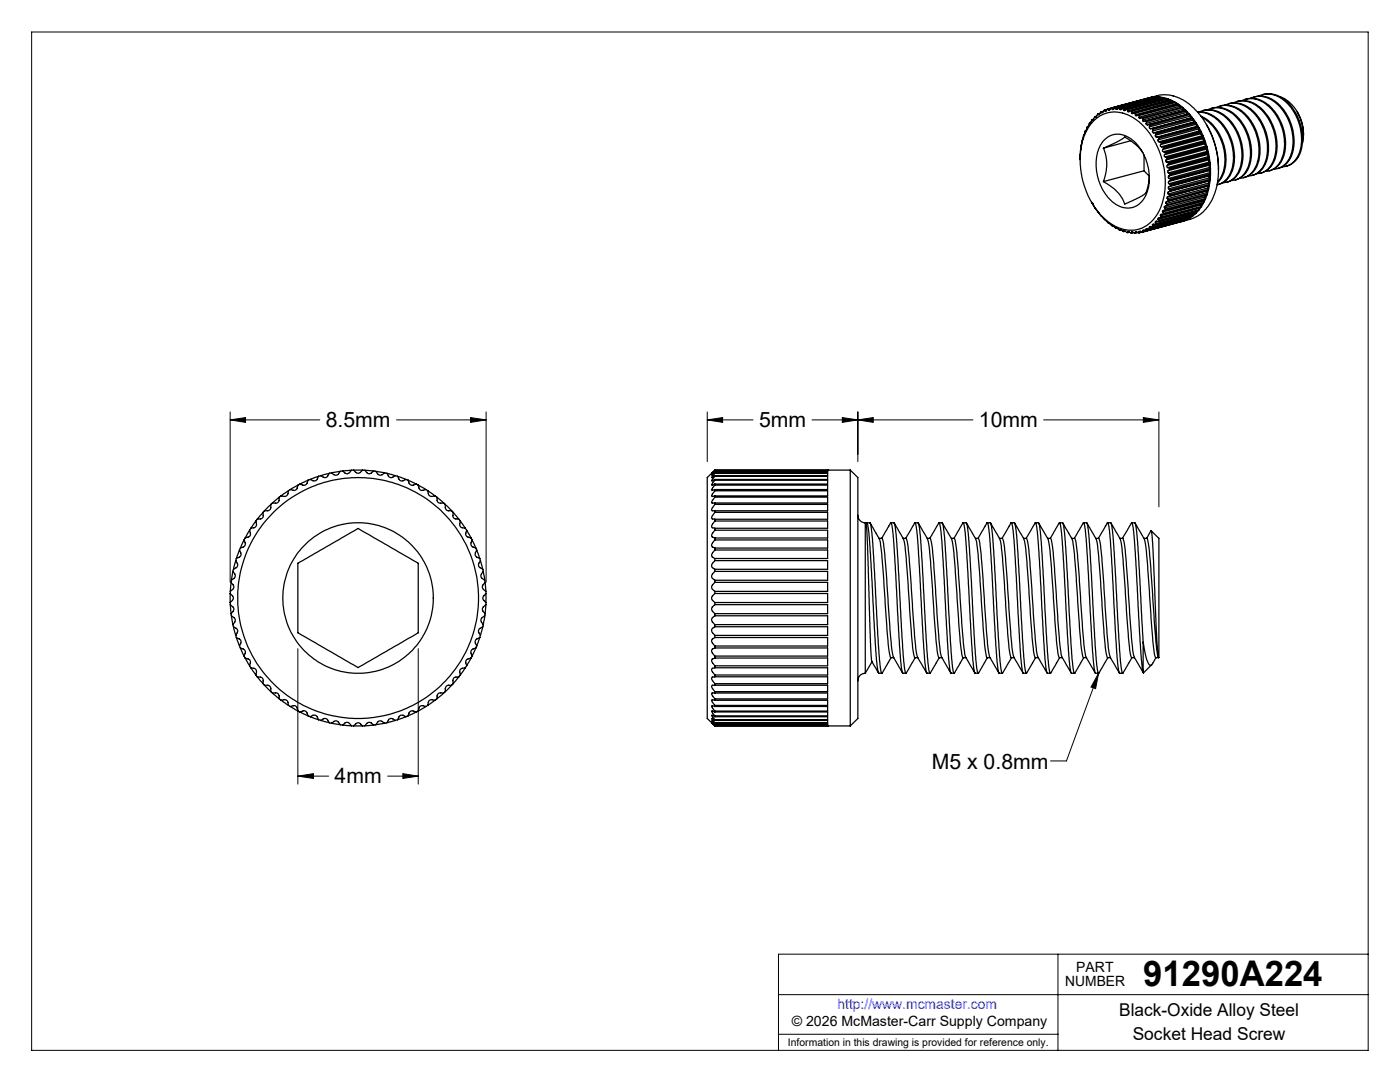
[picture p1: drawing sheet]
<svg xmlns="http://www.w3.org/2000/svg" width="279mm" height="216mm" viewBox="0 0 279 216" stroke-linecap="round" stroke-linejoin="round" font-family="sans-serif">
<defs><g id="words">
<text font-size="7.1" x="228.2" y="196.8">91290A224</text>
<g font-size="4.2">
<text x="65" y="85.2">8.5mm</text>
<text x="151.5" y="85.2">5mm</text>
<text x="195.4" y="85.2">10mm</text>
<text x="186" y="153.4">M5 x 0.8mm</text>
<text x="66.8" y="156.3">4mm</text>
</g>
<g font-size="3.5">
<text x="223.4" y="202.8">Black-Oxide Alloy Steel</text>
<text x="226.1" y="207.5">Socket Head Screw</text>
</g>
<g font-size="2.8">
<text x="212.6" y="196.8">NUMBER</text>
<text x="214.8" y="194">PART</text>
<text x="158" y="204.8">© 2026 McMaster-Carr Supply Company</text>
</g>
<text font-size="2.8" fill="#00f" x="167.1" y="201.4">http://www.mcmaster.com</text>
<text font-size="2.1" x="157.3" y="208.6">Information in this drawing is provided for reference only.</text>
</g></defs>
<g fill="none" stroke="#000" stroke-width=".2">
<path d="M6.3 6.4h266.7v203.2h-266.7zM45.9 83.8l3.1-.5v1zM45.9 82.2v34M45.9 83.8h17.9M79.1 83.8h17.9M93.9 83.3l3.1 .5-3.1 .5zM97 82.2v34M141.1 83.8l3.1-.5v1zM141.1 83.8h9.2M141.1 82.2v9.9M162.1 83.8h32.1M168.1 83.3l3.1 .5-3.1 .5z"/>
<path d="M171.2 83.8l3.1-.5v1zM171.2 82.2v9.9M208.3 83.8h23M228.2 83.3l3.1 .5-3.1 .5zM231.3 82.2v18.9M59.4 129.4v27.1M83.5 129.4v27.1M219.3 134.3l-.6 3.1-1-.3zM219.3 134.3l-6.5 17.5h-3.1M59.4 154.9l3.1-.5v.9zM59.4 154.9h6.2M77.4 154.9h6.1"/>
<path d="M80.4 154.4l3.1 .5-3.1 .4zM155.4 198.5h117.6M211.1 190.4v19.2M273 190.4h-117.6v19.2M155.4 206.4h55.7"/>
</g>
<g fill="none" stroke="#000" stroke-width=".25">
<path d="M229.2 19.5l.6-.1-8 2.2M229.2 19.5l-8 2.2M229.2 19.5v.1M230.5 19.3l-.6 .1 .1 .1M230.7 19.3l.6 .1M230.7 19.3l-8.1 2.2M230.7 19.3l.1 .2M231.5 19.4l.6 .1-8 2.1M231.5 19.4l-8.2 2.1M231.5 19.4l.1 .2M232.2 19.5l.7 .1-8 2.2M232.2 19.5l-7.9 2.1"/>
<path d="M232.2 19.5l.2 .3M232.4 19.8h.1M232.4 19.8l-8.1 2.1M233 19.7l.6 .3-7.9 2.1M233 19.7l-7.9 2.1M233 19.7l.2 .3M233.2 20v.1M233.2 20l-8.2 2.2M248.6 19.8a5.8 5.8 0 0 1 6.1 3 9.6 9.6 0 0 1 1 9.4 3.5 3.5 0 0 1-2.4 1.9M249.6 19.6a4.8 4.8 0 0 1 5.6 1.5 9.9 9.9 0 0 1 2.1 10.5 3.6 3.6 0 0 1-3.1 2.1M250.3 19.3a5.8 5.8 0 0 1 6.1 3 9.6 9.6 0 0 1 1 9.5 3.5 3.5 0 0 1-2.4 1.8M251.2 19.2a5.1 5.1 0 0 1 6.2 1.9 9.9 9.9 0 0 1 1.6 10.1 3.6 3.6 0 0 1-3.1 2.1"/>
<path d="M252 18.9a5.3 5.3 0 0 1 5.6 2.2 9.6 9.6 0 0 1 1.4 10.3l-1 1.2-1.3 .6M255.5 19.3a8.3 8.3 0 0 1 4.5 8.9l-.1 .4M216.6 26.1l-.8 2.9-.3 2.9M216.6 26.1h.1M216.7 26.1h.1M216.7 26.1h-.1M217 25.3l-.3 .8M217 25.3h.1M217.1 25.3h.1M217.2 25.2l-.2 .1M217.5 24.5l-.4 .8M217.5 24.5v.1"/>
<path d="M217.5 24.6h.1M217.7 24.5h-.2M218 23.8l-.5 .8M218 23.8l.1 .2M218.1 23.9v.1M218.2 24.2a6.2 6.2 0 0 1 8.5-.4 15.9 15.9 0 0 1 4.8 17.9 6.2 6.2 0 0 1-7.9 3.9 13 13 0 0 1-7.4-9.1 13.5 13.5 0 0 1 1.5-11.8zM218.2 23.8h-.2M218.5 23.2l-.4 .8M218.5 23.2l.1 .2M218.7 23.3l-.1 .1M218.9 23.2h-.4M219.1 22.7l-.5 .7"/>
<path d="M219.1 22.7l.1 .2M219.4 22.8l-.2 .1M219.5 22.6l-.4 .1M219.8 22.3l-.6 .6M219.8 22.3l.1 .2M220.1 22.4l-.2 .1M220.2 29.6l3.9-1.9a.54 .54 0 0 1 .9 0l1.9 1.4 1.2 1.4M220.2 29.6a8.6 8.6 0 0 1 0 6.6M220.2 22.2l-.4 .1M220.4 27.9l.1-.1a4.1 4.1 0 0 1 5.8 .4l.8 .8 1 1.5 .6 1.4 .5 1.5 .2 2.5-.2 1.7-.4 1a4 4 0 0 1-6.8 1.7l-.8-.9-1-1.3-.9-2.1-.5-2.7 .1-2.2a5.9 5.9 0 0 1 1.5-3.2zM220.5 21.9l-.5 .6h-.1M220.5 21.9l.1 .3"/>
<path d="M220.8 22.1l-.2 .1M221 21.8l-.5 .1M221.2 21.7l-.5 .5h-.1M221.2 21.7l.1 .2M221.6 21.8l-.3 .1M221.8 21.6l-.4 .4-.1-.1M222 21.5l-.2 .1M222 21.5l8.9-2.4a8.1 8.1 0 0 1 8 3.1 17 17 0 0 1 3.2 17.2 7.3 7.3 0 0 1-4.6 4.4l-1.6 .4M222 21.5v.3M222.4 21.7l-.4 .1M222.6 21.5l-.5 .4-.1-.1M222.6 21.5h.1v.2"/>
<path d="M223.2 21.6l-.5 .1M223.3 21.5l-.4 .3-.2-.1M223.3 21.5h.2v.3M224.1 21.6l-.6 .2M224.1 21.6l-.4 .3-.2-.1M224.1 21.6h.2M224.3 21.6v.3M224.9 21.8l-.5 .3-.1-.2M224.9 21.8h.2M225.1 21.8l-.1 .4M225.7 28.1l-5.5 1.5M225.7 22.1l.1 .1"/>
<path d="M225.7 22.1l-.4 .2-.3-.1M225.8 22.5l.1 .2 .6-.2M225.8 22.2v.3M226.5 22.5h.1M226.6 22.9l.1 .2 .5-.2M226.6 22.5v.4M227.2 22.9l.2 .1M227.3 23.4l.1 .2 .6-.1M227.4 23l-.1 .4M228 23.5l.1 .1M228 24v.1l.3 .1M228.1 23.6l-.1 .4"/>
<path d="M228.3 24.2l.4-.1 .1 .2M228.3 34.1l1.1 1.1M228.3 34.1l-8.1 2.1M228.3 30.9v3.2M228.7 24.6l.1 .3h.2M228.8 24.3l-.1 .3M229 24.9l.4-.1 .1 .2M229.4 25.3v.3l.3 .1M229.4 35.2l-.1 .4a7.6 7.6 0 0 1-.7 3l-1.3 .8-2.8 1.3a8.4 8.4 0 0 0-4.3-4.5M229.5 25l-.1 .3M230 25.6l.2 .2M230 26.1v.3l.3 .1"/>
<path d="M230 25.6l-.3 .1M230.2 25.8l-.2 .3M230.3 26.5h.3M230.6 27v.3l.2 .1M230.6 26.5l.2 .2M230.8 26.7l-.2 .3M230.8 27.4h.4M231.1 27.9v.3l.2 .1M231.2 27.4l.1 .2M231.3 27.6l-.2 .3M231.3 28.3h.4M231.6 28.9v.3l.2 .1"/>
<path d="M231.7 28.3l.1 .2M231.8 29.3h.4M231.8 28.5l-.2 .4M232 29.8v.3l.2 .2M232.2 29.3v.2M232.2 30.3l.4 .1M232.2 29.5l-.2 .3M232.4 30.9l-.1 .3 .3 .1M232.6 30.4v.2M232.6 31.3l.3 .1M232.6 30.6l-.2 .3M232.7 31.9l-.1 .2 .2 .2"/>
<path d="M232.8 32.3l.4 .2M232.9 31.4l.1 .2M233 33l-.1 .3 .1 .1M233 31.6l-.3 .3M233 39.7l.2 .2M233 39.3l-.1 .1 .1 .3M233 33.4l.4 .2M233.2 34l-.2 .4 .2 .1M233.2 38.7l.2 .2M233.2 32.5v.2M233.2 38.3l-.2 .1 .2 .3M233.2 34.5l.3 .2"/>
<path d="M233.2 39.9v.2M233.2 32.7l-.2 .3M233.3 35.1l-.1 .4 .1 .1M233.3 37.7l.2 .2M233.3 36.2l-.1 .2 .1 .3M233.3 37.3l-.1 .1 .1 .3M233.3 35.6l.3 .2M233.3 36.7l.3 .1M233.4 33.6v.2M233.4 39.1l-.4 .2M233.4 38.9v.2M233.4 33.8l-.2 .2"/>
<path d="M233.5 34.7v.2M233.5 37.9v.2M233.5 34.9l-.2 .2M233.5 38.1l-.3 .2M233.6 35.8v.2M233.6 36.8v.3M233.6 36l-.3 .2M233.6 37.1l-.3 .2M233.8 20l.6 .4-7.9 2.1M233.8 20l-8 2.2M233.8 20l.1 .3M233.9 20.3l.1 .1"/>
<path d="M233.9 20.3l-8.1 2.2M234.6 20.4l.6 .4-8 2.1M234.6 20.4l-8 2.1M234.6 20.4l.1 .3M234.7 20.7l.1 .2M234.7 20.7l-8.1 2.2M235.3 20.9l.6 .5-7.9 2.1M235.3 20.9l-7.9 2.1M235.3 20.9l.1 .3M235.4 21.2l.3 .2M235.4 21.2l-8.1 2.2M236.1 21.5l.5 .5"/>
<path d="M236.1 21.5l-8 2.1M236.1 21.5v.3M236.1 21.8l.2 .2h.3M236.1 21.8l-8.1 2.2M236.6 22l-8.3 2.2M236.8 22.2l.5 .5M236.8 22.2l-8 2.1M236.8 22.2l.1 .2M236.9 22.4l.1 .3h.3M236.9 22.4l-8.2 2.2M237.3 22.7l-8.3 2.2M237.5 22.9l.5 .6"/>
<path d="M237.5 22.9l-8 2.1M237.5 22.9v.3M237.5 23.2l.3 .3M237.5 23.2l-8.1 2.1M237.8 23.5l-8.1 2.2M237.8 23.5h.2M238 23.5l-8 2.1M238.1 23.7l.5 .6M238.1 24l.3 .3M238.1 23.7l-7.9 2.1M238.1 24l-8.1 2.1M238.1 23.7v.3"/>
<path d="M238.4 24.3l-8.1 2.2M238.4 24.3h.2M238.6 24.3l-8 2.2M238.7 24.5l.4 .8M238.7 24.8l.2 .4M238.7 24.5l-7.9 2.2M238.7 24.8l-8.1 2.2M238.7 24.5v.3M238.9 25.2l-8.1 2.2M238.9 25.2l.2 .1M239 22.4a6.2 6.2 0 0 1 5.8 3.5 9.4 9.4 0 0 1 .6 9.2 3.8 3.8 0 0 1-2.3 1.7M239 22.4a6.6 6.6 0 0 1 5.9 4.2 8.8 8.8 0 0 1 0 9l-1.2 1-.8 .3"/>
<path d="M239.1 25.3l-7.9 2.1M239.3 25.4l.4 .8M239.3 25.7l.2 .4M239.3 25.4l-8 2.2M239.3 25.7l-8.2 2.2M239.3 25.4v.3M239.4 22.4a5.2 5.2 0 0 1 6.2 2.1 9.8 9.8 0 0 1 1.4 10 3.6 3.6 0 0 1-2.9 2M239.5 26.1l-8.2 2.2M239.5 26.1l.2 .1M239.6 23.2a9.5 9.5 0 0 1 5.1 8.6 6.2 6.2 0 0 1-1.7 4.7M239.7 26.2l-8 2.1M239.7 26.7l.2 .4"/>
<path d="M239.7 26.7l-8.1 2.2M239.8 26.4l.3 .8M239.8 26.4l-8 2.1M239.8 26.4l-.1 .3M239.8 23.4a9.7 9.7 0 0 1 3.8 12.1l-.6 .8M239.9 27.1l-8.1 2.2M239.9 27.1l.2 .1M240.1 22.1a5.7 5.7 0 0 1 6.1 2.9 9.6 9.6 0 0 1 .9 9.7 3.8 3.8 0 0 1-2.3 1.7M240.1 27.2l-7.9 2.1M240.2 27.7l.1 .4M240.2 27.7l-8.2 2.1M240.2 27.4l.3 .8"/>
<path d="M240.2 39.9v.2M240.2 27.4l-8 2.1M240.2 27.4v.3M240.3 28.1l-8.1 2.2M240.3 28.1l.2 .1M240.5 28.7l.2 .4M240.5 28.2l-7.9 2.2M240.5 28.7l-8.1 2.2M240.5 39.3l-8.1 2.2M240.5 39.3l.1 .3M240.6 39.6l.3-.7-8 2.1M240.6 28.4l.3 .9"/>
<path d="M240.6 39.6l-8 2.1M240.6 28.4l-8 2.2M240.6 28.4l-.1 .3M240.6 39l-.1 .3M240.7 29.1l-8.1 2.2M240.7 29.1l.2 .2M240.8 24.8a17.2 17.2 0 0 1 2.4 9.1M240.8 29.7l.1 .5M240.8 29.7l-8.1 2.2M240.8 38.4l-8.1 2.2M240.8 38.4l.1 .3M240.9 29.3l-8 2.1"/>
<path d="M240.9 29.5l.3 .9M240.9 38.7l-7.9 2.2M240.9 29.5l-7.9 2.1M240.9 29.5l-.1 .2M240.9 38l-.1 .4M240.9 30.2l-8.1 2.1M240.9 30.2l.3 .2M240.9 38l-8.1 2.2M241.1 21.9a5.2 5.2 0 0 1 6.2 2.2 9.9 9.9 0 0 1 1.5 9.8 3.6 3.6 0 0 1-3.1 2.1M241.1 30.8l.1 .5M241.1 30.8l-8.1 2.2M241.1 37.5l-8.1 2.2"/>
<path d="M241.1 37.5l.1 .3M241.2 38l-.3 .7M241.2 37.1l-.1 .4M241.2 38l-8 2.1M241.2 30.4l-8 2.1M241.2 31.3l-8.2 2.1M241.2 31.3l.2 .2M241.2 37.1l-8.2 2.2M241.2 38h-.3M241.2 30.6l.2 .9M241.2 37.8l-8 2.1M241.2 30.6l-8 2.1"/>
<path d="M241.2 30.6l-.1 .2M241.3 31.9v.4M241.3 31.9l-8.1 2.1M241.3 36.5l-8.1 2.2M241.3 36.5l.1 .3M241.3 36.1v.4M241.3 32.3l-8.1 2.2M241.3 32.3l.2 .3M241.3 36.1l-8.1 2.2M241.4 37l-.2 .8M241.4 31.7l.1 .9M241.4 32.9v.5"/>
<path d="M241.4 37l-8 2.1M241.4 36.8l-8 2.1M241.4 31.7l-8 2.1M241.4 31.5l-8 2.1M241.4 31.7l-.1 .2M241.4 32.9l-8.1 2.2M241.4 35.5l-8.1 2.2M241.4 35.5l.1 .3M241.4 37l-.2 .1M241.4 35.1v.4M241.4 33.4l-8.1 2.2M241.4 33.4l.2 .3"/>
<path d="M241.4 35.1l-8.1 2.2M241.4 34v.5M241.4 34l-8.1 2.2M241.4 34.5l-8.1 2.2M241.4 34.5l.2 .2M241.5 36l-.1 .8M241.5 32.8l.1 .9M241.5 36l-8 2.1M241.5 35.8l-8 2.1M241.5 32.8l-8 2.1M241.5 32.6l-8 2.1M241.5 32.8l-.1 .1"/>
<path d="M241.5 36l-.2 .1M241.6 34.9l-.1 .9M241.6 33.9v.8M241.6 34.9l-8 2.2M241.6 34.7l-8 2.1M241.6 33.9l-8 2.1M241.6 33.7l-8 2.1M241.6 33.9l-.2 .1M241.6 34.9l-.2 .2M241.8 21.6a5.6 5.6 0 0 1 6 2.8 9.7 9.7 0 0 1 1 9.8 3.9 3.9 0 0 1-2.3 1.7M242.7 21.4a5 5 0 0 1 6 1.8 9.5 9.5 0 0 1 1.5 10.8 3.4 3.4 0 0 1-2.8 1.6M243.5 21.2a5.6 5.6 0 0 1 6 2.7 9.6 9.6 0 0 1 1.1 9.7 3.9 3.9 0 0 1-2.4 1.9"/>
<path d="M244.4 21a4.9 4.9 0 0 1 5.9 1.6 9.8 9.8 0 0 1 1.8 10.6 3.6 3.6 0 0 1-3 1.9M245.2 20.7a5.6 5.6 0 0 1 6 2.8 9.6 9.6 0 0 1 1.1 9.6 3.6 3.6 0 0 1-2.4 1.9M246.1 20.5a4.9 4.9 0 0 1 5.9 1.7 9.8 9.8 0 0 1 1.8 10.5 3.4 3.4 0 0 1-3 1.9M246.9 20.2a5.6 5.6 0 0 1 6 2.8 9.7 9.7 0 0 1 1.1 9.7 3.5 3.5 0 0 1-2.4 1.8M247.9 20.1a4.8 4.8 0 0 1 5.6 1.5 9.9 9.9 0 0 1 2.1 10.5 3.6 3.6 0 0 1-3.1 2.1M258.9 22.3l.9 2.1 .3 2.5M217.8 40.4l.2 .2M218 40.6l1.8 2.5M218 40.6h.1M219.8 43.1l.1 .1M219.9 43.2l1.4 1.3M221.3 44.5l.7 .5"/>
<path d="M221.3 44.4v.1M222 45l.7 .5M222 45h.1M222.1 45h-.1M222.7 45.4l.8 .5M222.7 45.4v.1M222.7 45.4h.1M222.9 45.5h-.2M223.5 45.8l.8 .4M223.5 45.8v.1M223.6 45.8h-.1M223.7 45.9h-.2"/>
<path d="M224.3 46.1l.8 .3M224.3 46.1v.1M224.3 46.1h.1M224.5 46.1l-.2 .1M225 46.2l.4 .1M225 46.2l.1 .2M225.2 46.2h-.2M225.4 46.3l.4 .2M225.4 46.3l-.3 .1M225.8 46.4l.2-.1 .6 .2M225.8 46.4v.1M226 46.3l-.2 .1"/>
<path d="M226.2 46.4l-.4 .1M226.6 46.4l.1-.2 .7 .3M226.6 46.4v.1M226.8 46.3l-.2 .1M227.1 46.4l-.5 .1M227.3 46.2l.1 .3M227.6 46.2l-.3-.1v.1M227.6 46.2l.4 .1M227.6 46.2h-.3M227.9 46.3l-.5 .2M228 46l.3-.1 .4 .2M228 46l.1 .3h-.1"/>
<path d="M228.4 46h-.4M228.7 45.8l.1 .2-.1 .1M229.1 45.6l-.4 .2M229.4 45.7l-.7-.1v.2M229.4 45.4l.1 .2M229.5 45.6l-.1 .1M229.9 45.3l-.5 .1M230 45.3l-.5-.1-.1 .2M230 44.9l.2 .3M230.2 45.2l-.2 .1M230.6 44.4l.2 .3M230.6 44.8l-.5-.1-.1 .2"/>
<path d="M230.8 44.7l-.2 .1M231.1 43.8l.2 .2M231.2 44.2l-.5-.1-.1 .3M231.3 44l-.1 .2M231.6 43.1l.2 .2M231.7 43.5h-.6v.3M231.8 43.3l-.1 .2M232 42.3l.2 .3M232.2 42.7l-.6 .1v.3M232.2 42.6v.1M232.4 41.5l.2 .2M232.6 41.9l-.5 .1-.1 .3"/>
<path d="M232.6 41.7v.2M232.7 40.6l.3 .3M232.8 40.2l-.2 .2 .1 .2M232.9 41l-.5 .2v.3M233 40.9l-.1 .1M233.2 40.1l-.4 .1M235.9 44.2h-.1M236.1 44.1l-8.1 2.2M236.1 44.1h.1M236.6 43.9l-.5 .2M236.8 43.9l.5-.3-7.9 2.1M236.8 43.9l-8.1 2.2"/>
<path d="M236.8 43.7v.2M237.5 43.5l.5-.4-8 2.2M237.5 43.5l-8 2.1M237.5 43.3v.2M238.1 43l.5-.4-8 2.2M238.1 42.8h.1M238.1 43l-7.9 2.2M238.1 42.8v.2M238.1 42.8l-8.1 2.1M238.7 42.5l.4-.5-7.9 2.2M238.7 42.2h.1M238.7 42.5l-7.9 2.2"/>
<path d="M238.7 42.2v.3M238.7 42.2l-8.1 2.2M239.3 41.9l.4-.6-8 2.2M239.3 41.5v.1M239.3 41.9l-8 2.1M239.3 41.6v.3M239.3 41.6l-8.2 2.2M239.7 40.9l-8.1 2.2M239.7 40.9l.1 .3M239.7 40.7v.2M239.8 41.2l.3-.6-7.9 2.1M239.8 41.2l-8 2.1"/>
<path d="M240.2 40.1l-8.2 2.2M240.2 40.1v.3M240.2 40.4l.3-.6-7.9 2.1M240.2 40.4l-8 2.2M55.7 99.2v.8l-.3 .3-1 .1M55.7 99.2l-1.3 1.2M56.1 99l-.4 .2M57.6 97.9l-.1 .6-.3 .4-.3 .2-.8-.1M57.6 97.9l-1.5 1.1M57.9 97.7l-.3 .2M59.5 96.8l-.2 .7-.2 .3-.5 .1-.7-.2M59.5 96.8l-1.6 .9"/>
<path d="M59.9 96.6l-.4 .2M61.5 95.8l-.3 .8-.3 .2-1-.2M61.5 95.8l-1.6 .8M61.9 95.7l-.4 .1M63.6 95l-.3 .7-.4 .3-1-.3M63.6 95l-1.7 .7M64 94.9l-.4 .1M65.7 94.4l-.4 .8-.2 .1h-.4l-.7-.4M65.7 94.4l-1.7 .5M66.1 94.4h-.4M67.9 94.1l-.4 .6-.4 .1-.5-.1-.5-.3M67.9 94.1l-1.8 .3"/>
<path d="M68.4 94l-.5 .1M70.1 93.8l-.8 .7-.4-.1-.5-.4M70.1 93.8l-1.7 .2M70.6 93.8h-.5M70.6 93.8l.8 .6h.4l.6-.6M70.6 93.8h1.8M72.4 93.8h.4M72.8 93.8l.5 .6 .4 .1 .3-.1 .6-.4M72.8 93.8l1.8 .2M74.6 94l.4 .1M75 94.1l.5 .6 .3 .1h.3l.7-.4M75 94.1l1.8 .3"/>
<path d="M76.8 94.4h.4M77.2 94.4l.4 .7 .4 .2 .9-.4M77.2 94.4l1.7 .5M78.9 94.9l.4 .1M79.3 95l.4 .7 .3 .3h.4l.6-.3M79.3 95l1.7 .7M81 95.7l.5 .1M81.5 95.8l.1 .6 .3 .3 .4 .1 .7-.2M81.5 95.8l1.5 .8M83 96.6l.5 .2M83.5 96.8l.4 1 .4 .1 .7-.2M83.5 96.8l1.5 .9"/>
<path d="M85 97.7l.4 .2M85.4 97.9l.1 .6 .3 .5 .2 .1 .8-.1M85.4 97.9l1.4 1.1M86.8 99l.4 .2M87.2 99.2v.7l.3 .4 1 .1M87.2 99.2l1.3 1.2M142.7 93.8h22.5v.2h-22.5M142.7 93.8h.1M142.7 99.2h22.5v1.2h-22.5M142.7 99v.2M142.7 97.9h22.5v1.1h-22.5M142.7 97.7v.2"/>
<path d="M142.7 96.8h22.5v.9h-22.5M142.7 96.6v.2M142.7 95.8h22.5v.8h-22.5M142.7 95.7v.1M142.7 95h22.5v.7h-22.5M142.7 94.9v.1M142.7 94.4h22.5v.5h-22.5M142.7 94.4h.1M142.7 94.1h22.5v.3h-22.5M142.7 94v.1M142.7 93.8l-1.6 1.5v48.1l1.6 1.5M142.7 94.1l-.7 .7 .7-.4"/>
<path d="M142.7 94.4l-.7 .9 .7-.4M142.7 95l-.7 1 .7-.3M142.7 95.8l-.7 1 .7-.2M142.7 96.8l-.7 1 .7-.1M142.7 97.9l-.6 .7-.1 .4h.7M142.7 99.2l-.7 1 .1 .2h.6M142.7 93.8l-.7 .7 .7-.5M142.7 93.8h27M165.2 93.8h.1M169.7 93.8l1.5 1.5v48.1l-1.5 1.5M169.7 93.8v51.1M45.9 118.4l.7 .8-.2 .6-.5 .4"/>
<path d="M45.9 118.4v1.8M46 118l-.1 .4M46.1 116.2l.4 .5 .2 .5-.7 .8M46.1 116.2l-.1 1.8M46.2 115.8l-.1 .4M46.5 114l.4 .6 .1 .4-.2 .3-.6 .5M46.5 114l-.3 1.8M46.6 113.6l-.1 .4M47.1 111.9l.3 .7v.4l-.8 .6M47.1 111.9l-.5 1.7M47.2 111.4l-.1 .5M47.8 109.7l.3 .7-.1 .5-.1 .2-.7 .3"/>
<path d="M47.8 109.7l-.6 1.7M48 109.4l-.2 .3M48.7 107.7l.2 1.1-.3 .3-.6 .3M48.7 107.7l-.7 1.7M48.9 107.4l-.2 .3M49.8 105.8l.2 .7-.1 .4-1 .5M49.8 105.8l-.9 1.6M50.1 105.4l-.3 .4M51.1 104l.1 .8-.2 .3-.3 .2-.6 .1M51.1 104l-1 1.4M51.3 103.6l-.2 .4M52.5 102.2v1.1l-.5 .2-.7 .1"/>
<path d="M52.5 102.2l-1.2 1.4M52.8 101.9l-.3 .3M54 100.6v.8l-.1 .3-.4 .2h-.7M54 100.6l-1.2 1.3M54.4 100.4l-.4 .2M59.4 112.4l12.1-7 2.1 1.3 9.9 5.7v13.9l-12 6.9-1.5-.8-10.6-6.1zM88.5 100.4l.4 .2M88.9 100.6v.9l.2 .3 1 .1M88.9 100.6l1.2 1.3M90.1 101.9l.4 .3M90.5 102.2v1.1l.2 .2 .9 .1M90.5 102.2l1.1 1.4"/>
<path d="M91.6 103.6l.3 .4M91.9 104l-.2 .7 .2 .4 .3 .2 .7 .1M91.9 104l1 1.4M92.9 105.4l.2 .4M93.1 105.8l-.2 .8 .1 .3 .3 .3 .7 .2M93.1 105.8l.9 1.6M94 107.4l.2 .3M94.2 107.7l-.2 .7v.4l.2 .3 .8 .3M94.2 107.7l.8 1.7M95 109.4l.1 .3M95.1 109.7l-.2 .6-.1 .5 .4 .4 .5 .2M95.1 109.7l.6 1.7"/>
<path d="M95.7 111.4l.2 .5M95.9 111.9l-.4 .7v.4l.8 .6M95.9 111.9l.4 1.7M96.3 113.6l.1 .4M96.4 114l-.4 .9 .1 .4 .6 .5M96.4 114l.3 1.8M96.7 115.8l.1 .4M96.8 116.2l-.5 .7v.4l.7 .7M96.8 116.2l.2 1.8M97 118v.4M97 118.4l-.5 .6-.2 .3 .2 .4 .5 .5M97 118.4v1.8"/>
<path d="M142.7 118.4h22.5v1.8h-22.5M142.7 118v.4M142.7 116.2h22.5v1.8h-22.5M142.7 115.8v.4M142.7 114h22.5v1.8h-22.5M142.7 113.6v.4M142.7 111.9h22.5v1.7h-22.5M142.7 111.4v.5M142.7 109.7h22.5v1.7h-22.5M142.7 109.4v.3M142.7 107.7h22.5v1.7h-22.5M142.7 107.4v.3"/>
<path d="M142.7 105.8h22.5v1.6h-22.5M142.7 105.4v.4M142.7 104h22.5v1.4h-22.5M142.7 103.6v.4M142.7 102.2h22.5v1.4h-22.5M142.7 101.9v.3M142.7 100.6h22.5v1.3h-23.1l-.1-.3zM142.7 100.4v.2M142.7 102.2l-.7 1 .1 .3 .6 .1M142.7 104l-.7 .9 .1 .4 .6 .1M142.7 105.8l-.7 1 .1 .4 .6 .2M142.7 107.7l-.7 1 .1 .4 .6 .3"/>
<path d="M142.7 109.7l-.7 1 .1 .4 .6 .3M142.7 111.9l-.7 .8 .1 .5 .6 .4M142.7 114l-.7 .9 .1 .5 .6 .4M142.7 116.2l-.7 .8 .1 .5 .6 .5M142.7 118.4l-.7 .8 .1 .5 .6 .5M171.2 102.8a1.5 1.5 0 0 0 1.5 1.5M172.7 104.3l.2 .4 .2 3.3 .8 23.4a3.4 3.4 0 0 0 1 2.1l.4 .8M172.7 104.3v30M172.8 104.5l.2-.2a10.6 10.6 0 0 1 .6 4.2l1.3 23.1 .4 2.7h.7M173 104.3h.6l.1 .2 .4 3.1 1.5 24.8a2.71 2.71 0 0 0 .4 1.9l1.8-3.1M173.7 104.4l1.2 2.1a4.7 4.7 0 0 1 1 3.1l1.3 18.7 .4 2.7 .2 .2M175.4 107.4h.6a25.9 25.9 0 0 1 .8 6.6l1.1 14.3a7.4 7.4 0 0 0 1.6 4.9l.6 1.1"/>
<path d="M176 107.4l1.8-3.1a3.5 3.5 0 0 1 .4 2.2l1.5 25.4 .4 2.4h.7M177.8 104.3l.7 .1 .4 2.4 1.3 23.8 .3 2.8 .3 .9 1.8-3.1M178.5 104.4l1.3 2.2a5.7 5.7 0 0 1 .9 3.6l1.4 19.1 .4 1.9h.7M180.2 107.4h.6a15.1 15.1 0 0 1 .7 5.3l1.2 15.6a7.2 7.2 0 0 0 1.5 4.8l.8 1.2M180.8 107.4l1.8-3.1a11.2 11.2 0 0 1 .6 4.2l1.4 23.7 .3 2 .1 .1h.6M182.6 104.3l.7 .1 .4 2.6 1.3 22.5 .3 3.5 .3 1.3 1.9-3.1M183.3 104.4l1.2 2.1a6.2 6.2 0 0 1 1.1 4l1.4 19.3 .4 1.4h.6M185 107.4h.6a9.2 9.2 0 0 1 .6 3.8l1.3 17.1a9.6 9.6 0 0 0 1.9 5.5l.4 .5M185.6 107.4l1.8-3.1 .3 1.1 .3 2.8 1.4 24a4 4 0 0 0 .4 2.1h.6M187.4 104.3h.6a19.3 19.3 0 0 1 .7 5.8l1.1 19.8 .3 3.1 .3 1.3 1.9-3.1M188.1 104.4l1.2 2.1a4.7 4.7 0 0 1 1 3.1l1.4 19.1a4.9 4.9 0 0 0 .5 2.5h.6M189.9 107.4h.5l.1 .2 .5 2.6 1.3 18.1a9.5 9.5 0 0 0 2 5.5l.3 .5"/>
<path d="M190.4 107.4l1.8-3.1a10.6 10.6 0 0 1 .6 4.2l1.3 23.1 .4 2.7h.7M192.2 104.3h.7v.2l.4 2 1.5 25.9a2.71 2.71 0 0 0 .5 1.9l1.8-3.1M192.9 104.4l1.2 2.1a4.7 4.7 0 0 1 1 3.1l1.4 19.1 .4 2.4 .1 .1h.6M194.7 107.4h.5a25.9 25.9 0 0 1 .9 6.6l1 14.3a7.7 7.7 0 0 0 1.6 4.9l.7 1.1M195.2 107.4l1.8-3.1a3.5 3.5 0 0 1 .4 2.2l1.6 25.4 .4 2.4h.6M197 104.3l.7 .1 .4 2.4 1.4 23.8 .2 2.8 .3 .9 1.9-3.1M197.7 104.4l1.3 2.2a5.3 5.3 0 0 1 .9 3.3l1.5 19.4 .4 1.9h.6M199.5 107.4h.5a15.1 15.1 0 0 1 .8 5.3l1.1 15.6a7.2 7.2 0 0 0 1.5 4.8l.8 1.2M200 107.4l1.8-3.1a4.7 4.7 0 0 1 .5 2.7l1.4 24 .4 3.1 .1 .2h.6M201.8 104.3l.7 .1 .4 2.6 1.3 22.5 .3 3.4 .3 1.4 1.9-3.1M202.5 104.4l1.3 2.1a6.2 6.2 0 0 1 1 4l1.4 19.3 .4 1.4h.6M204.3 107.4h.5"/>
<path d="M204.8 107.4l1.9-3.1 .2 1.1 .4 3.5 1.3 23.3a4 4 0 0 0 .5 2.1h.6M204.8 107.4a15.1 15.1 0 0 1 .8 5.3l1.1 15.6a9.6 9.6 0 0 0 2 5.5l.3 .5M206.6 104.3h.6a19.3 19.3 0 0 1 .7 5.8l1.1 19.8 .3 3.1 .3 1.3 1.9-3.1M207.3 104.4l1.3 2.1a4.7 4.7 0 0 1 .9 3.1l1.4 19.1a4.9 4.9 0 0 0 .6 2.5h.5M209.1 107.4h.6l.1 .2 .4 2.6 1.3 18.1a9.5 9.5 0 0 0 2 5.5l.3 .5M209.6 107.4l1.8-3.1a10.6 10.6 0 0 1 .6 4.2l1.4 23.1 .3 2.7h.8M211.5 104.3h.6l.1 .2 .3 2 1.6 25.9a2.71 2.71 0 0 0 .4 1.9l1.8-3.1M212.1 104.4l1.3 2.1a4.7 4.7 0 0 1 .9 3.1l1.4 19.1 .4 2.4 .1 .1h.6M213.9 107.4h.6M214.4 107.4l1.8-3.1a12.5 12.5 0 0 1 .7 4.6l1.3 23 .4 2.4h.7M214.5 107.4a25.9 25.9 0 0 1 .8 6.6l1 14.3a7.5 7.5 0 0 0 1.4 4.6l.9 1.4M216.3 104.3l.6 .1 .4 2.4 1.2 21.8 .4 4 .3 1.7 1.9-3.1"/>
<path d="M216.9 104.4l1.3 2.2a5.3 5.3 0 0 1 .9 3.3l1.2 16.3 .4 3.6 .4 1.4M218.7 107.4h.6M219.2 107.4l1.8-3.1a4.7 4.7 0 0 1 .5 2.7l1.4 24 .4 3.1 .1 .2h.6M219.3 107.4a15.1 15.1 0 0 1 .7 5.3l1.1 15.6a7.2 7.2 0 0 0 1.6 4.8l.7 1.2M221.1 104.3l.6 .1 .4 2.6 1.3 22.5 .3 3.4 .3 1.4 1.9-3.1M221.7 104.4l1.3 2.1a6.2 6.2 0 0 1 1 4l1.2 16.5 .3 2.8 .3 1.4M223.5 107.4h.5a15.1 15.1 0 0 1 .8 5.3l1.1 15.6a7.2 7.2 0 0 0 1.7 4.9l.6 1.1M224 107.4l1.9-3.1 .3 1.1 .2 2.5 1.2 21.4 .5 4.9M225.8 104.3l.8 .1 .3 1.9 1.2 21.9M226.5 104.4l1.3 2.1a6.2 6.2 0 0 1 1 4l1.4 18.2a4.9 4.9 0 0 0 .5 2.5M228.3 107.4h.3a.73 .73 0 0 1 .6 1l.5 5.2 .9 14.1 .3 2.5 .3 1M229.7 105.9l-.9 1.5"/>
<path d="M229.7 105.9l1.6 1.5v23.8l-.2-.6-.2-2.2-.8-18.8-.2-2.9zM45.9 120.2l.1 .4M46 120.6l.6 .6 .1 .3-.2 .5-.4 .4M46 120.6l.1 1.8M46.1 122.4l.1 .5M46.2 122.9l.8 .7-.1 .5-.4 .5M46.2 122.9l.3 1.7M46.5 124.6l.1 .5M46.6 125.1l.6 .3 .2 .3v.3l-.3 .8M46.6 125.1l.5 1.7M47.1 126.8l.1 .4M47.2 127.2l.7 .4 .2 .4-.3 .9"/>
<path d="M47.2 127.2l.6 1.7M47.8 128.9l.2 .4M48 129.3l.6 .2 .3 .4 .1 .3-.3 .7M48 129.3l.7 1.6M48.7 130.9l.2 .4M48.9 131.3l.9 .4 .2 .5-.2 .7M48.9 131.3l.9 1.6M49.8 132.9l.3 .3M50.1 133.2l.7 .2 .3 .3v1M50.1 133.2l1 1.5M51.1 134.7l.2 .3M51.3 135l.7 .1 .4 .2 .1 .3v.8"/>
<path d="M51.3 135l1.2 1.4M52.5 136.4l.3 .3M52.8 136.7l.9 .1 .3 .3v.9M52.8 136.7l1.2 1.3M54 138l.4 .3M54.4 138.3h1l.3 .6v.6M54.4 138.3l1.3 1.2M55.7 139.5l.4 .2M56.1 139.7l.7-.1 .3 .1 .3 .2 .2 .9M56.1 139.7l1.5 1.1M86.8 139.7l-.7-.1-.4 .1-.2 .3-.1 .8M86.8 139.7l-1.4 1.1"/>
<path d="M87.2 139.5l-.4 .2M88.5 138.3h-.8l-.3 .2-.2 1M88.5 138.3l-1.3 1.2M88.9 138l-.4 .3M90.1 136.7h-.7l-.4 .2-.1 1.1M90.1 136.7l-1.2 1.3M90.5 136.4l-.4 .3M91.6 135l-1 .3-.2 .3 .1 .8M91.6 135l-1.1 1.4M91.9 134.7l-.3 .3M92.9 133.2l-.7 .1-.4 .3 .1 1.1M92.9 133.2l-1 1.5"/>
<path d="M93.1 132.9l-.2 .3M94 131.3l-.8 .3-.2 .2-.1 .3 .2 .8M94 131.3l-.9 1.6M94.2 130.9l-.2 .4M95 129.3l-.7 .2-.2 .3-.1 .5 .2 .6M95 129.3l-.8 1.6M95.1 128.9l-.1 .4M95.7 127.2l-.7 .4-.2 .4 .3 .9M95.7 127.2l-.6 1.7M95.9 126.8l-.2 .4M96.3 125.1l-.6 .4-.2 .3v.3l.4 .7M96.3 125.1l-.4 1.7"/>
<path d="M96.4 124.6l-.1 .5M96.7 122.9l-.6 .5-.1 .4 .4 .8M96.7 122.9l-.3 1.7M96.8 122.4l-.1 .5M97 120.2v.4M97 120.6l-.6 .5-.1 .3v.4l.5 .6M97 120.6l-.2 1.8M142.1 136.8l23.1-.1v1.3h-22.5l-.7-.9zM142.7 139.7h22.5v1.1h-22.5M142.7 139.5v.2M142.7 138.3h22.5v1.2h-22.5M142.7 138v.3"/>
<path d="M142.7 136.4v.3M142.7 135h22.5v1.4h-22.5M142.7 134.7v.3M142.7 133.2h22.5v1.5h-22.5M142.7 132.9v.3M142.7 131.3h22.5v1.6h-22.5M142.7 130.9v.4M142.7 129.3h22.5v1.6h-22.5M142.7 128.9v.4M142.7 127.2h22.5v1.7h-22.5M142.7 126.8v.4M142.7 125.1h22.5v1.7h-22.5"/>
<path d="M142.7 124.6v.5M142.7 122.9h22.5v1.7h-22.5M142.7 122.4v.5M142.7 120.6h22.5v1.8h-22.5M142.7 120.2v.4M142.7 120.6l-.7 .8 .1 .5 .6 .5M142.7 122.9l-.7 .6 .1 .6 .6 .5M142.7 125.1l-.7 .5 .1 .6 .6 .6M142.7 127.2l-.7 .5 .1 .6 .6 .6M142.7 129.3l-.7 .4 .1 .6 .6 .6M142.7 131.3l-.7 .4 .1 .5 .6 .7M142.7 133.2l-.7 .3 .1 .5 .6 .7"/>
<path d="M142.7 135l-.7 .2 .1 .5 .6 .7M142.7 138.3h-.7l.1 .4 .6 .8M142.7 139.7h-.7l.1 .4 .6 .7M172.7 134.3a1.51 1.51 0 0 0-1.5 1.6M174 132l-1.3 2.3M177.8 131.2h.6M221.1 131.2h.5M225.8 131.2h.6M228.1 128.2l.5 2.6 .4 1.1a.67 .67 0 0 0 .9 .7l.8-1.4M228.1 128.2v6M229.8 132.6l-1.6 1.7-.1-.1M230.7 131.2h.5"/>
<path d="M57.6 140.8l.3 .2M57.9 141l.7-.2 .4 .1 .3 .3 .2 .7M57.9 141l1.6 .9M59.5 141.9l.4 .2M59.9 142.1l1-.2 .3 .3 .3 .6M59.9 142.1l1.6 .7M61.5 142.8l.4 .2M61.9 143l.6-.3h.4l.4 .4 .3 .5M61.9 143l1.7 .6M63.6 143.6l.4 .2M64 143.8l.6-.4h.4l.4 .2 .3 .6M64 143.8l1.7 .4"/>
<path d="M65.7 144.2l.4 .1M66.1 144.3l1-.5 .3 .2 .5 .6M66.1 144.3l1.8 .3M67.9 144.6l.5 .1M68.4 144.7l.6-.5 .4-.1 .7 .7M68.4 144.7l1.7 .1M70.1 144.8l.5 .1M70.6 144.9l.8-.7 .5 .2 .5 .5M70.6 144.9h1.8M72.8 144.8l-.4 .1M74.6 144.7l-.6-.5-.5-.1-.7 .7M74.6 144.7l-1.8 .1"/>
<path d="M75 144.6l-.4 .1M76.8 144.3l-.6-.4-.4-.1-.3 .2-.5 .6M76.8 144.3l-1.8 .3M77.2 144.2l-.4 .1M78.9 143.8l-.6-.4h-.4l-.3 .1-.4 .7M78.9 143.8l-1.7 .4M79.3 143.6l-.4 .2M81 143l-.6-.3h-.5l-.2 .2-.4 .7M81 143l-1.7 .6M81.5 142.8l-.5 .2M83 142.1l-.7-.3-.3 .1-.3 .3-.2 .6M83 142.1l-1.5 .7"/>
<path d="M83.5 141.9l-.5 .2M85 141l-.7-.2-.5 .1-.3 1M85 141l-1.5 .9M85.4 140.8l-.4 .2M142.7 144.8v.1M142.7 144.7h22.5v.1M142.7 144.6v.1M142.7 144.3h22.5v.3h-22.5M142.7 144.2v.1M142.7 143.8h22.5v.4h-22.5M142.7 143.6v.2M142.7 143h22.5v.6h-22.5"/>
<path d="M142.7 142.8v.2M142.7 142.1h22.5v.7h-22.5M142.7 141.9v.2M142.7 141h22.5v.9h-22.5M142.7 140.8v.2M142.7 141l-.7-.2 .1 .4 .6 .7M142.7 142.1l-.7-.2 .7 .9M142.7 143l-.7-.3 .7 .9M142.7 143.8l-.7-.4 .7 .8M142.7 144.3l-.7-.5 .7 .8M142.7 144.7l-.7-.6 .7 .7M142.7 144.8l27 .1"/>
<path d="M165.2 144.9h.1"/>
<circle cx="71.5" cy="119.3" r="15"/>
<circle cx="71.5" cy="119.3" r="24"/>
</g>
<path d="M59.4 154.9l3.1-.5v.9zM80.4 154.4l3.1 .5-3.1 .4zM45.9 83.8l3.1-.5v1zM93.9 83.3l3.1 .5-3.1 .5zM168.1 83.3l3.1 .5-3.1 .5zM141.1 83.8l3.1-.5v1zM171.2 83.8l3.1-.5v1zM228.2 83.3l3.1 .5-3.1 .5zM219.3 134.3l-.6 3.1-1-.3z" fill="#000"/>
<use href="#words"/>
</svg>
